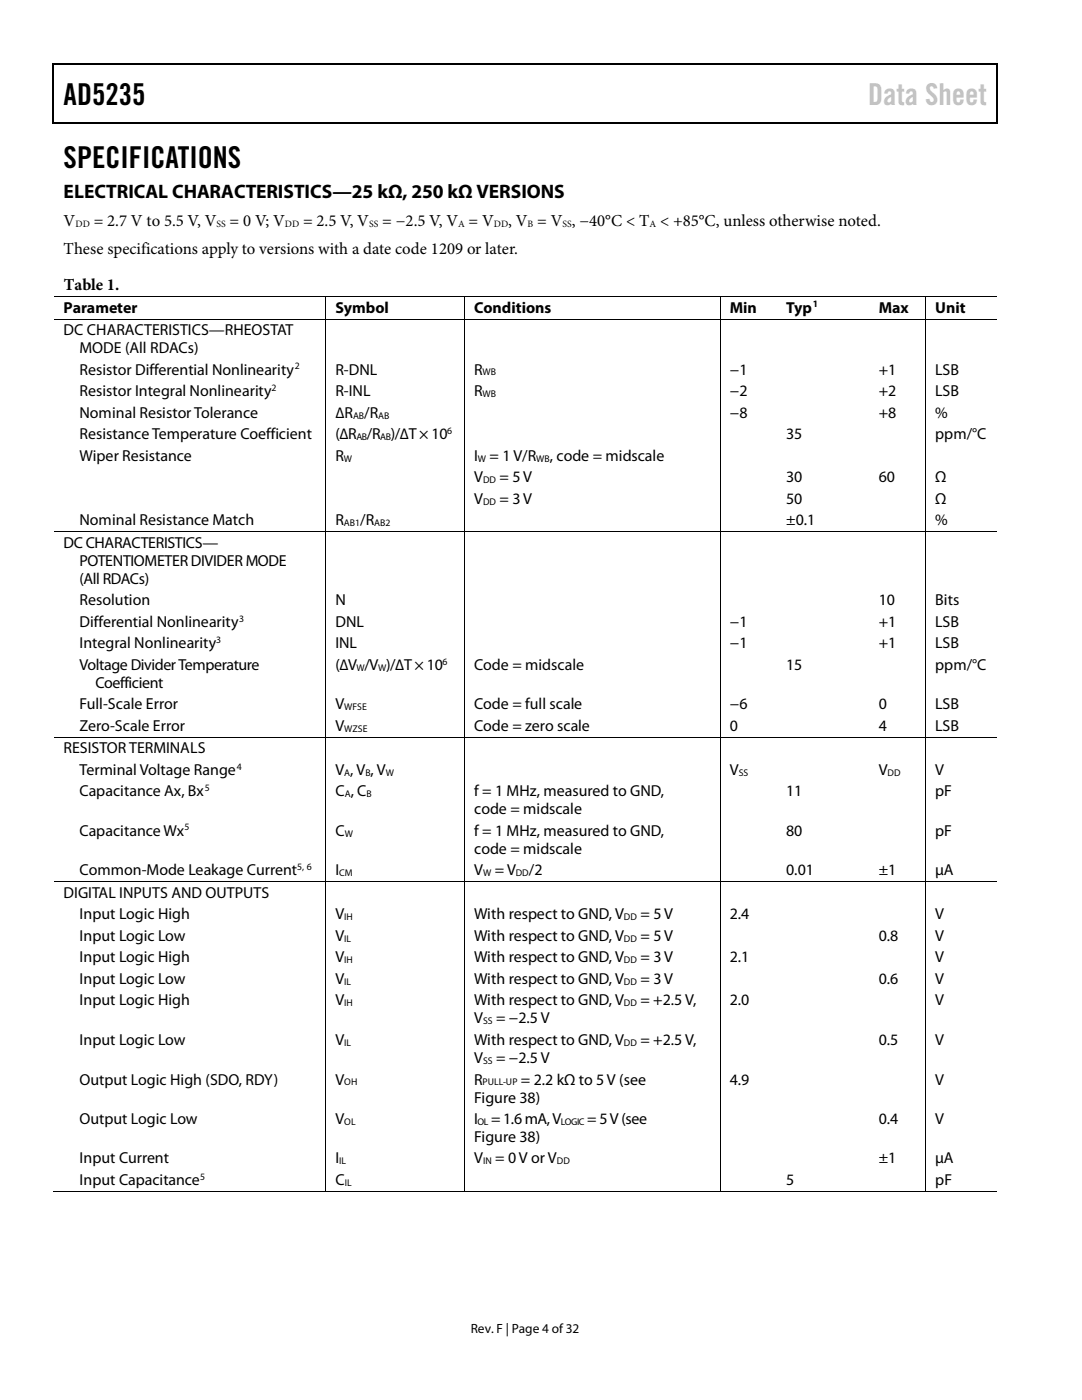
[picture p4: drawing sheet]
<svg xmlns="http://www.w3.org/2000/svg" width="216mm" height="279mm" viewBox="0 0 216 279" stroke-linecap="round" stroke-linejoin="round" font-family="sans-serif">
<defs><g id="words">
<g font-size="6">
<text x="12.7" y="20.9">AD5235</text>
<text x="12.7" y="33.6">SPECIFICATIONS</text>
</g>
<text font-size="6" fill="#c1c1c1" x="173.2" y="20.9">Data Sheet</text>
<text font-size="3.9" x="12.7" y="39.6">ELECTRICAL CHARACTERISTICS—25 kΩ, 250 kΩ VERSIONS</text>
<g font-size="3.3">
<text x="12.7" y="45">V</text>
<text x="18.7" y="45">= 2.7 V to 5.5 V, V</text>
<text x="45.8" y="45">= 0 V; V</text>
<text x="60.5" y="45">= 2.5 V, V</text>
<text x="76.3" y="45">= −2.5 V, V = V</text>
<text x="101.4" y="45">, V = V , −40°C &lt; T &lt; +85°C, unless otherwise noted.</text>
<text x="12.7" y="50.8">These specifications apply to versions with a date code 1209 or later.</text>
<text x="12.7" y="57.8">Table 1.</text>
</g>
<g font-size="3.2">
<text x="12.7" y="62.4">Parameter</text>
<text x="66.9" y="62.4">Symbol</text>
<text x="94.6" y="62.4">Conditions</text>
<text x="145.6" y="62.4">Min</text>
<text x="156.9" y="62.4">Typ</text>
<text x="175.3" y="62.4">Max</text>
<text x="186.6" y="62.4">Unit</text>
<text x="12.7" y="66.9">DC CHARACTERISTICS—RHEOSTAT</text>
<text x="15.9" y="70.5">MODE (All RDACs)</text>
<text x="15.9" y="74.8">Resistor Differential Nonlinearity</text>
<text x="66.9" y="74.8">R-DNL</text>
<text x="94.6" y="74.8">R</text>
<text x="145.6" y="74.8">−1</text>
<text x="175.3" y="74.8">+1</text>
<text x="186.6" y="74.8">LSB</text>
<text x="15.9" y="79">Resistor Integral Nonlinearity</text>
<text x="15.9" y="83.4">Nominal Resistor Tolerance</text>
<text x="66.9" y="83.4">∆R</text>
<text x="66.9" y="79">R-INL</text>
<text x="72.7" y="83.4">/R</text>
<text x="94.6" y="79">R</text>
<text x="145.6" y="79">−2</text>
<text x="145.6" y="83.4">−8</text>
<text x="175.3" y="79">+2</text>
<text x="175.3" y="83.4">+8</text>
<text x="186.6" y="79">LSB</text>
<text x="186.6" y="83.4">%</text>
<text x="15.9" y="87.6">Resistance Temperature Coefficient</text>
<text x="66.9" y="87.6">(∆R /R )/∆T × 10</text>
<text x="156.9" y="87.6">35</text>
<text x="186.6" y="87.6">ppm/°C</text>
<text x="15.9" y="91.9">Wiper Resistance</text>
<text x="66.9" y="91.9">R</text>
<text x="94.6" y="91.9">I</text>
<text x="97.7" y="91.9">= 1 V/R</text>
<text x="109.7" y="91.9">, code = midscale</text>
<text x="94.6" y="96.2">V</text>
<text x="94.6" y="100.5">V</text>
<text x="99.7" y="96.2">= 5 V</text>
<text x="99.7" y="100.5">= 3 V</text>
<text x="156.9" y="96.2">30</text>
<text x="156.9" y="100.5">50</text>
<text x="175.3" y="96.2">60</text>
<text x="186.6" y="100.5">Ω</text>
<text x="186.6" y="96.2">Ω</text>
<text x="15.9" y="104.8">Nominal Resistance Match</text>
<text x="66.9" y="104.8">R</text>
<text x="71.9" y="104.8">/R</text>
<text x="156.9" y="104.8">±0.1</text>
<text x="186.6" y="104.8">%</text>
<text x="12.7" y="109.3">DC CHARACTERISTICS—</text>
<text x="15.9" y="112.9">POTENTIOMETERDIVIDER MODE</text>
<text x="15.9" y="116.5">(All RDACs)</text>
<text x="15.9" y="120.8">Resolution</text>
<text x="15.9" y="125.1">Differential Nonlinearity</text>
<text x="66.9" y="120.8">N</text>
<text x="66.9" y="125.1">DNL</text>
<text x="145.6" y="125.1">−1</text>
<text x="175.3" y="125.1">+1</text>
<text x="175.3" y="120.8">10</text>
<text x="186.6" y="125.1">LSB</text>
<text x="186.6" y="120.8">Bits</text>
<text x="15.9" y="129.4">Integral Nonlinearity</text>
<text x="66.9" y="129.4">INL</text>
<text x="145.6" y="129.4">−1</text>
<text x="175.3" y="129.4">+1</text>
<text x="186.6" y="129.4">LSB</text>
<text x="15.9" y="133.7">Voltage Divider Temperature</text>
<text x="19" y="137.3">Coefficient</text>
<text x="66.9" y="133.7">(∆V /V )/∆T × 10</text>
<text x="94.6" y="133.7">Code = midscale</text>
<text x="156.9" y="133.7">15</text>
<text x="186.6" y="133.7">ppm/°C</text>
<text x="15.9" y="141.6">Full-Scale Error</text>
<text x="66.9" y="141.6">V</text>
<text x="94.6" y="141.6">Code = full scale</text>
<text x="145.6" y="141.6">−6</text>
<text x="175.3" y="141.6">0</text>
<text x="186.6" y="141.6">LSB</text>
<text x="15.9" y="145.9">Zero-Scale Error</text>
<text x="66.9" y="145.9">V</text>
<text x="94.6" y="145.9">Code = zero scale</text>
<text x="145.6" y="145.9">0</text>
<text x="175.3" y="145.9">4</text>
<text x="186.6" y="145.9">LSB</text>
<text x="12.7" y="150.3">RESISTOR TERMINALS</text>
<text x="15.9" y="154.6">Terminal Voltage Range</text>
<text x="66.9" y="154.6">V , V , V</text>
<text x="145.6" y="154.6">V</text>
<text x="175.3" y="154.6">V</text>
<text x="186.6" y="154.6">V</text>
<text x="15.9" y="158.9">Capacitance Ax, Bx</text>
<text x="66.9" y="158.9">C , C</text>
<text x="94.6" y="158.9">f = 1 MHz, measured to GND,</text>
<text x="156.9" y="158.9">11</text>
<text x="186.6" y="158.9">pF</text>
<text x="15.9" y="166.8">Capacitance Wx</text>
<text x="66.9" y="166.8">C</text>
<text x="94.6" y="162.5">code = midscale</text>
<text x="94.6" y="166.8">f = 1 MHz, measured to GND,</text>
<text x="156.9" y="166.8">80</text>
<text x="186.6" y="166.8">pF</text>
<text x="94.6" y="170.4">code = midscale</text>
<text x="12.7" y="179.2">DIGITAL INPUTS AND OUTPUTS</text>
<text x="15.9" y="174.7">Common-Mode Leakage Current</text>
<text x="66.9" y="174.7">I</text>
<text x="94.6" y="174.7">V</text>
<text x="98.7" y="174.7">= V</text>
<text x="105.5" y="174.7">/2</text>
<text x="156.9" y="174.7">0.01</text>
<text x="175.3" y="174.7">±1</text>
<text x="186.6" y="174.7">µA</text>
<text x="15.9" y="183.5">Input Logic High</text>
<text x="66.9" y="183.5">V</text>
<text x="94.6" y="183.5">With respect to GND, V</text>
<text x="127.8" y="183.5">= 5 V</text>
<text x="145.6" y="183.5">2.4</text>
<text x="186.6" y="183.5">V</text>
<text x="15.9" y="187.7">Input Logic Low</text>
<text x="66.9" y="187.7">V</text>
<text x="94.6" y="187.7">With respect to GND, V</text>
<text x="127.8" y="187.7">= 5 V</text>
<text x="175.3" y="187.7">0.8</text>
<text x="186.6" y="187.7">V</text>
<text x="15.9" y="192.1">Input Logic High</text>
<text x="15.9" y="196.3">Input Logic Low</text>
<text x="66.9" y="192.1">V</text>
<text x="66.9" y="196.3">V</text>
<text x="94.6" y="192.1">With respect to GND, V</text>
<text x="94.6" y="196.3">With respect to GND, V</text>
<text x="127.8" y="192.1">= 3 V</text>
<text x="127.8" y="196.3">= 3 V</text>
<text x="145.6" y="192.1">2.1</text>
<text x="175.3" y="196.3">0.6</text>
<text x="186.6" y="192.1">V</text>
<text x="186.6" y="196.3">V</text>
<text x="15.9" y="200.7">Input Logic High</text>
<text x="66.9" y="200.7">V</text>
<text x="94.6" y="200.7">With respect to GND, V</text>
<text x="127.8" y="200.7">= +2.5 V,</text>
<text x="145.6" y="200.7">2.0</text>
<text x="186.6" y="200.7">V</text>
<text x="15.9" y="208.5">Input Logic Low</text>
<text x="66.9" y="208.5">V</text>
<text x="94.6" y="208.5">With respect to GND, V</text>
<text x="94.6" y="204.3">V</text>
<text x="99" y="204.3">= −2.5 V</text>
<text x="127.8" y="208.5">= +2.5 V,</text>
<text x="175.3" y="208.5">0.5</text>
<text x="186.6" y="208.5">V</text>
<text x="94.6" y="212.1">V</text>
<text x="99" y="212.1">= −2.5 V</text>
<text x="15.9" y="216.5">Output Logic High (SDO, RDY)</text>
<text x="66.9" y="216.5">V</text>
<text x="94.6" y="220">Figure 38)</text>
<text x="94.6" y="216.5">R</text>
<text x="103.9" y="216.5">= 2.2 kΩ to 5 V (see</text>
<text x="145.6" y="216.5">4.9</text>
<text x="186.6" y="216.5">V</text>
<text x="15.9" y="224.3">Output Logic Low</text>
<text x="66.9" y="224.3">V</text>
<text x="94.6" y="224.3">I</text>
<text x="94.6" y="227.9">Figure 38)</text>
<text x="98" y="224.3">= 1.6 mA, V</text>
<text x="117.2" y="224.3">= 5 V (see</text>
<text x="175.3" y="224.3">0.4</text>
<text x="186.6" y="224.3">V</text>
<text x="15.9" y="232.2">Input Current</text>
<text x="66.9" y="232.2">I</text>
<text x="94.6" y="232.2">V</text>
<text x="98.8" y="232.2">= 0 V or V</text>
<text x="175.3" y="232.2">±1</text>
<text x="186.6" y="232.2">µA</text>
<text x="15.9" y="236.5">Input Capacitance</text>
<text x="66.9" y="236.5">C</text>
<text x="156.9" y="236.5">5</text>
<text x="186.6" y="236.5">pF</text>
</g>
<text font-size="2.7" x="93.9" y="266">Rev. F | Page 4 of32</text>
<g font-size="1.9">
<text x="15.1" y="45.2">DD</text>
<text x="43.2" y="45.2">SS</text>
<text x="56.9" y="45.2">DD</text>
<text x="73.7" y="45.2">SS</text>
<text x="91.4" y="45.2">A</text>
<text x="98.6" y="45.2">DD</text>
<text x="105.3" y="45.2">B</text>
<text x="112.3" y="45.2">SS</text>
<text x="129.6" y="45.2">A</text>
<text x="162.2" y="61.3">1</text>
<text x="54.2" y="78">2</text>
<text x="58.8" y="73.7">2</text>
<text x="96.3" y="74.9">WB</text>
<text x="70.4" y="83.5">AB</text>
<text x="75.5" y="83.5">AB</text>
<text x="96.3" y="79.2">WB</text>
<text x="71.1" y="87.8">AB</text>
<text x="75.9" y="87.8">AB</text>
<text x="89.2" y="86.6">6</text>
<text x="68.6" y="92.1">W</text>
<text x="95.4" y="92.1">W</text>
<text x="107" y="92.1">WB</text>
<text x="96.4" y="96.4">DD</text>
<text x="96.4" y="100.7">DD</text>
<text x="68.6" y="105">AB1</text>
<text x="74.7" y="105">AB2</text>
<text x="47.8" y="124">3</text>
<text x="43.1" y="128.3">3</text>
<text x="71.2" y="133.9">W</text>
<text x="75.4" y="133.9">W</text>
<text x="88.3" y="132.6">6</text>
<text x="68.7" y="141.7">WFSE</text>
<text x="68.7" y="146">WZSE</text>
<text x="47.2" y="153.6">4</text>
<text x="68.7" y="154.8">A</text>
<text x="72.9" y="154.8">B</text>
<text x="77" y="154.8">W</text>
<text x="147.4" y="154.8">SS</text>
<text x="177.1" y="154.8">DD</text>
<text x="40.9" y="157.9">5</text>
<text x="68.8" y="159.1">A</text>
<text x="73.2" y="159.1">B</text>
<text x="36.8" y="165.7">5</text>
<text x="68.8" y="167">W</text>
<text x="59.3" y="173.7">5, 6</text>
<text x="67.7" y="174.9">CM</text>
<text x="96.4" y="174.9">W</text>
<text x="103" y="174.9">DD</text>
<text x="68.7" y="183.6">IH</text>
<text x="124.5" y="183.6">DD</text>
<text x="68.7" y="187.9">IL</text>
<text x="124.5" y="187.9">DD</text>
<text x="68.7" y="192.2">IH</text>
<text x="68.7" y="196.5">IL</text>
<text x="124.5" y="192.2">DD</text>
<text x="124.5" y="196.5">DD</text>
<text x="68.7" y="200.8">IH</text>
<text x="124.5" y="200.8">DD</text>
<text x="68.7" y="208.7">IL</text>
<text x="96.4" y="204.4">SS</text>
<text x="124.5" y="208.7">DD</text>
<text x="96.4" y="212.3">SS</text>
<text x="68.7" y="216.6">OH</text>
<text x="96.3" y="216.6">PULL-UP</text>
<text x="68.7" y="224.5">OL</text>
<text x="95.3" y="224.5">OL</text>
<text x="111.9" y="224.5">LOGIC</text>
<text x="67.7" y="232.4">IL</text>
<text x="96.4" y="232.4">IN</text>
<text x="111.1" y="232.4">DD</text>
<text x="39.9" y="235.5">5</text>
<text x="68.8" y="236.7">IL</text>
</g>
</g></defs>
<g fill="#000">
<path d="M10.5 12.7h.3v1h-.3zM10.5 12.7h.3v.3h-.3zM133.3 12.7h.3v.3h-.3zM198.8 12.7h.2v1h-.2zM198.8 12.7h.2v.3h-.2zM10.5 24.4h.3v.2h-.3zM133.1 24.4h.2v.2h-.2zM198.8 24.4h.2v.2h-.2zM64.9 59.1h.2v.1h-.2zM92.6 59.1h.2v.1h-.2zM143.6 59.1h.2v.1h-.2zM155 59.1h.2v.1h-.2z"/>
<path d="M173.5 59.1h.2v.1h-.2zM184.6 59.1h.2v.1h-.2zM64.9 63.6h.2v.2h-.2zM92.6 63.6h.2v.2h-.2zM143.6 63.6h.2v.2h-.2zM155 63.6h.2v.2h-.2zM173.5 63.6h.2v.2h-.2zM184.6 63.6h.2v.2h-.2zM64.9 106h.2v.2h-.2zM92.6 106h.2v.2h-.2zM143.6 106h.2v.2h-.2zM155 106h.2v.2h-.2z"/>
<path d="M173.5 106h.2v.2h-.2zM184.6 106h.2v.2h-.2zM64.9 147h.2v.2h-.2zM92.6 147h.2v.2h-.2zM143.6 147h.2v.2h-.2zM155 147h.2v.2h-.2zM173.5 147h.2v.2h-.2zM184.6 147h.2v.2h-.2zM64.9 175.9h.2v.1h-.2zM92.6 175.9h.2v.1h-.2zM143.6 175.9h.2v.1h-.2zM155 175.9h.2v.1h-.2z"/>
<path d="M173.5 175.9h.2v.1h-.2zM184.6 175.9h.2v.1h-.2zM64.9 237.7h.2v.1h-.2zM92.6 237.7h.2v.1h-.2zM143.6 237.7h.2v.1h-.2zM154.7 237.7h.2v.1h-.2zM173.2 237.7h.2v.1h-.2zM184.6 237.7h.2v.1h-.2z"/>
</g>
<path d="M10.7 13.7v10.7M10.8 12.8h122.5M133.6 12.8h65.2M198.9 13.7v10.7M10.8 24.5h188" fill="none" stroke="#000" stroke-width=".25"/>
<g fill="none" stroke="#000" stroke-width=".2">
<path d="M10.8 59.1h54.1M65 59.2v4.4M65.1 59.1h27.5M92.7 59.2v4.4M92.8 59.1h50.8M143.7 59.2v4.4M143.8 59.1h11.2M155.2 59.1h18.3M173.7 59.1h10.9M184.7 59.2v4.4M184.8 59.1h14M10.8 63.7h54.1"/>
<path d="M65 63.8v42.2M65.1 63.7h27.5M92.7 63.8v42.2M92.8 63.7h50.8M143.7 63.8v42.2M143.8 63.7h11.2M155.2 63.7h18.3M173.7 63.7h10.9M184.7 63.8v42.2M184.8 63.7h14M10.8 106.1h54.1M65 106.2v40.8"/>
<path d="M65.1 106.1h27.5M92.7 106.2v40.8M92.8 106.1h50.8M143.7 106.2v40.8M143.8 106.1h11.2M155.2 106.1h18.3M173.7 106.1h10.9M184.7 106.2v40.8M184.8 106.1h14M10.8 147.1h54.1M65 147.2v28.7M65.1 147.1h27.5"/>
<path d="M92.7 147.2v28.7M92.8 147.1h50.8M143.7 147.2v28.7M143.8 147.1h11.2M155.2 147.1h18.3M173.7 147.1h10.9M184.7 147.2v28.7M184.8 147.1h14M10.8 175.9h54.1M65 176v61.7M65.1 175.9h27.5M92.7 176v61.7"/>
<path d="M92.8 175.9h50.8M143.7 176v61.7M143.8 175.9h11.2M155.2 175.9h18.3M173.7 175.9h10.9M184.7 176v61.7M184.8 175.9h14M10.5 237.7h54.4M65.1 237.7h27.5M92.8 237.7h50.8M143.8 237.7h40.8M184.8 237.7h14"/>
</g>
<use href="#words"/>
</svg>
